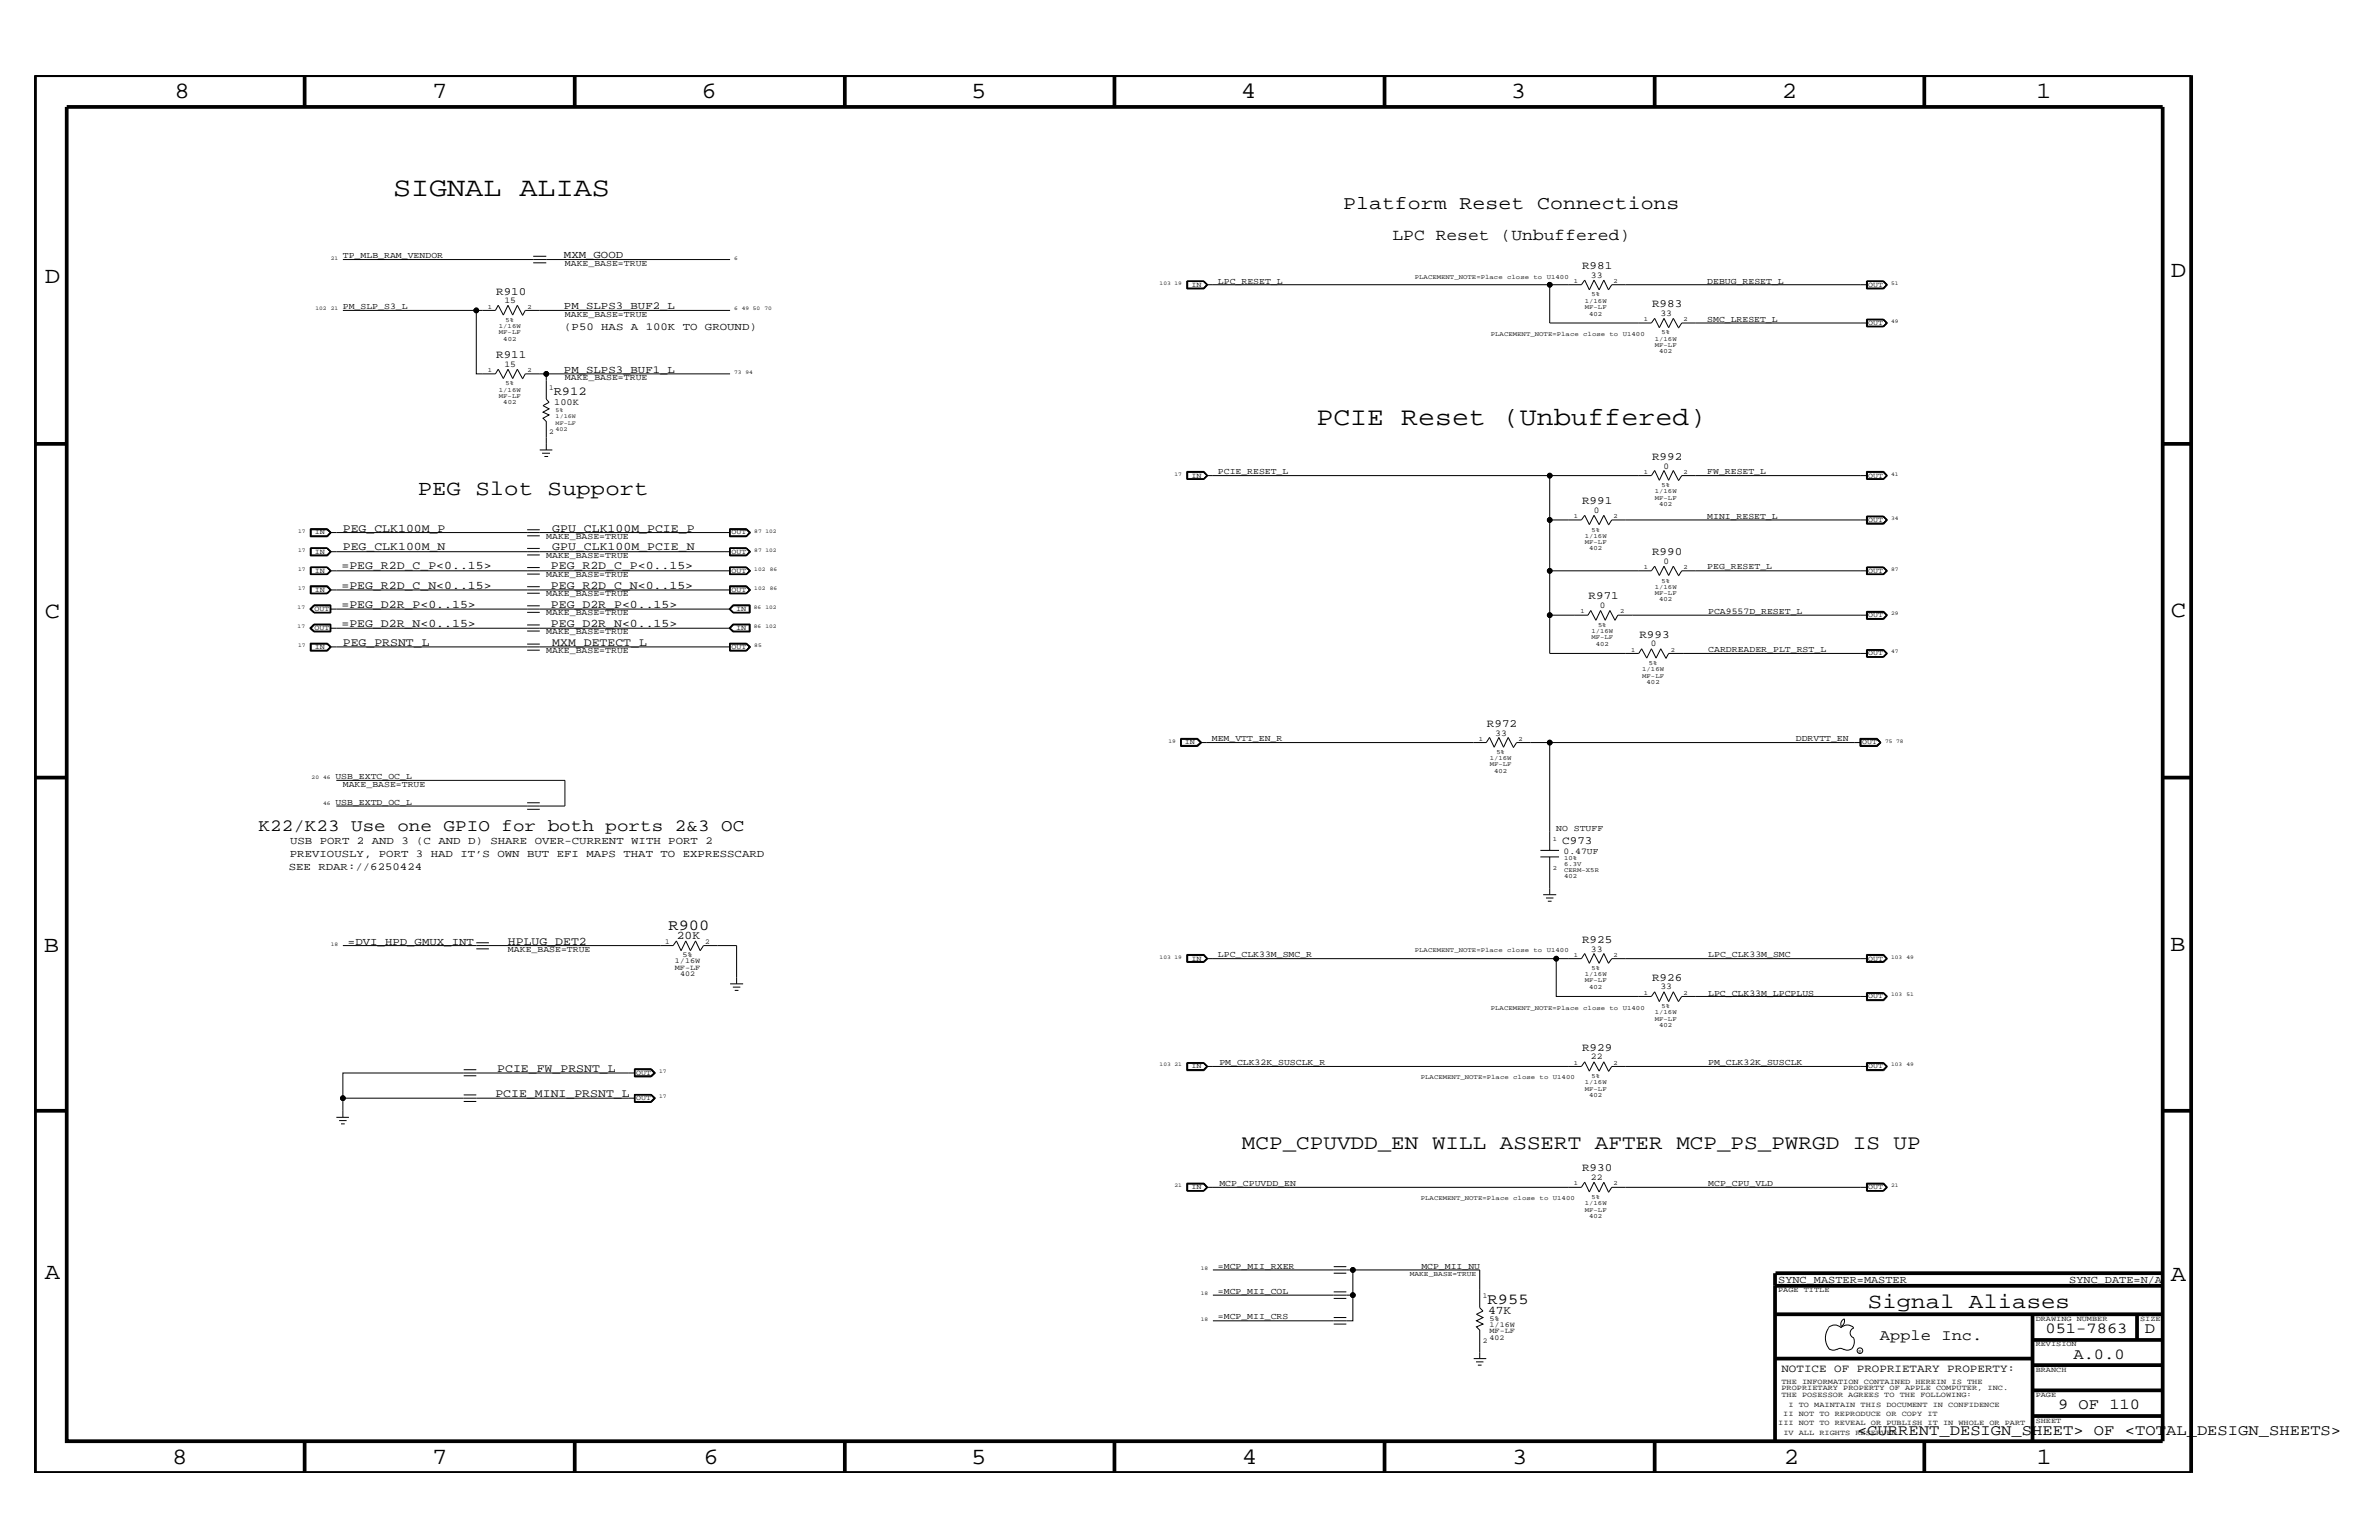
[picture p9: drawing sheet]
<svg xmlns="http://www.w3.org/2000/svg" width="432mm" height="279mm" viewBox="0 0 432 279" stroke-linecap="round" stroke-linejoin="round" font-family="sans-serif">
<defs><g id="words">
<text font-size="4.9" x="71.3" y="35.6">SIGNAL ALIAS</text>
<text font-size="4.7" x="238.9" y="77.1">PCIE Reset (Unbuffered)</text>
<g font-size="4.2">
<text x="31.7" y="17.8">8</text>
<text x="78.4" y="17.8">7</text>
<text x="127.3" y="17.8">6</text>
<text x="176.3" y="17.8">5</text>
<text x="225.2" y="17.8">4</text>
<text x="274.2" y="17.8">3</text>
<text x="323.4" y="17.8">2</text>
<text x="369.6" y="17.8">1</text>
<text x="8.1" y="51.3">D</text>
<text x="394" y="50.3">D</text>
<text x="8.1" y="112.1">C</text>
<text x="394" y="111.9">C</text>
<text x="8" y="172.7">B</text>
<text x="393.9" y="172.5">B</text>
<text x="8.1" y="232">A</text>
<text x="394" y="232.4">A</text>
<text x="31.3" y="265.6">8</text>
<text x="78.4" y="265.6">7</text>
<text x="127.7" y="265.6">6</text>
<text x="176.3" y="265.6">5</text>
<text x="225.4" y="265.6">4</text>
<text x="274.5" y="265.6">3</text>
<text x="323.8" y="265.6">2</text>
<text x="369.7" y="265.6">1</text>
</g>
<g font-size="3.9">
<text x="75.8" y="89.8">PEG Slot Support</text>
<text x="339" y="237.3">Signal Aliases</text>
</g>
<text font-size="3.7" x="225.4" y="208.5">MCP_CPUVDD_EN WILL ASSERT AFTER MCP_PS_PWRGD IS UP</text>
<text font-size="3.5" x="243.8" y="37.9">Platform Reset Connections</text>
<text font-size="3.1" x="46.9" y="150.8">K22/K23 Use one GPIO for both ports 2&amp;3 OC</text>
<text font-size="3" x="252.7" y="43.6">LPC Reset (Unbuffered)</text>
<g font-size="2.8">
<text x="121.3" y="168.7">R900</text>
<text x="270" y="236.6">R955</text>
<text x="341.2" y="243.1">Apple Inc.</text>
<text x="371.3" y="241.9">051-7863</text>
<text x="389.3" y="241.9">D</text>
<text x="376.3" y="246.5">A.0.0</text>
<text x="373.5" y="255.7">9 OF 110</text>
<text x="337.1" y="260.4">&lt;CURRENT_DESIGN_SHEET&gt; OF &lt;TOTAL_DESIGN_SHEETS&gt;</text>
</g>
<text font-size="2.2" x="100.5" y="71.7">R912</text>
<g font-size="2.1">
<text x="62.2" y="99.9">PEG_CLK100M_N</text>
<text x="62.2" y="96.5">PEG_CLK100M_P</text>
<text x="100.2" y="99.9">GPU_CLK100M_PCIE_N</text>
<text x="100.2" y="96.5">GPU_CLK100M_PCIE_P</text>
<text x="62" y="106.8">=PEG_R2D_C_N&lt;0..15&gt;</text>
<text x="62" y="103.3">=PEG_R2D_C_P&lt;0..15&gt;</text>
<text x="100" y="103.3">PEG_R2D_C_P&lt;0..15&gt;</text>
<text x="100" y="106.8">PEG_R2D_C_N&lt;0..15&gt;</text>
<text x="62" y="113.7">=PEG_D2R_N&lt;0..15&gt;</text>
<text x="62" y="110.3">=PEG_D2R_P&lt;0..15&gt;</text>
<text x="100" y="113.7">PEG_D2R_N&lt;0..15&gt;</text>
<text x="100" y="110.3">PEG_D2R_P&lt;0..15&gt;</text>
<text x="62.2" y="117.2">PEG_PRSNT_L</text>
<text x="100.2" y="117.2">MXM_DETECT_L</text>
<text x="92.2" y="171.4">HPLUG_DET2</text>
<text x="122.9" y="170.3">20K</text>
<text x="90.3" y="194.4">PCIE_FW_PRSNT_L</text>
<text x="89.9" y="199">PCIE_MINI_PRSNT_L</text>
<text x="270.1" y="238.4">47K</text>
</g>
<g font-size="2">
<text x="90" y="53.5">R910</text>
<text x="287.1" y="48.8">R981</text>
<text x="299.8" y="55.7">R983</text>
<text x="90" y="65">R911</text>
<text x="299.8" y="83.4">R992</text>
<text x="287.1" y="91.5">R991</text>
<text x="299.8" y="100.7">R990</text>
<text x="288.3" y="108.7">R971</text>
<text x="297.6" y="115.7">R993</text>
<text x="269.9" y="131.9">R972</text>
<text x="283.5" y="153.2">C973</text>
<text x="287.1" y="171.1">R925</text>
<text x="299.8" y="177.9">R926</text>
<text x="287.1" y="190.6">R929</text>
<text x="287.1" y="212.5">R930</text>
<text x="323.3" y="248.9">NOTICE OF PROPRIETARY PROPERTY:</text>
</g>
<g font-size="1.9">
<text x="102.4" y="46.8">MXM_GOOD</text>
<text x="102.4" y="56.1">PM_SLPS3_BUF2_L</text>
<text x="102.4" y="59.8">(P50 HAS A 100K TO GROUND)</text>
<text x="102.4" y="67.6">PM_SLPS3_BUF1_L</text>
<text x="52.6" y="155.5">PREVIOUSLY, PORT 3 HAD IT’S OWN BUT EFI MAPS THAT TO EXPRESSCARD</text>
<text x="52.7" y="153.2">USB PORT 2 AND 3 (C AND D) SHARE OVER-CURRENT WITH PORT 2</text>
<text x="52.4" y="157.8">SEE RDAR://6250424</text>
<text x="63.2" y="171.4">=DVI_HPD_GMUX_INT</text>
<text x="322.7" y="232.7">SYNC_MASTER=MASTER</text>
<text x="375.6" y="232.7">SYNC_DATE=N/A</text>
</g>
<text font-size="1.7" x="100.6" y="73.5">100K</text>
<g font-size="1.6">
<text x="62.2" y="46.8">TP_MLB_RAM_VENDOR</text>
<text x="102.5" y="48.2">MAKE_BASE=TRUE</text>
<text x="221.1" y="51.5">LPC_RESET_L</text>
<text x="288.8" y="50.4">33</text>
<text x="309.9" y="51.5">DEBUG_RESET_L</text>
<text x="62.2" y="56.1">PM_SLP_S3_L</text>
<text x="91.6" y="55.1">15</text>
<text x="102.5" y="57.4">MAKE_BASE=TRUE</text>
<text x="301.4" y="57.3">33</text>
<text x="309.9" y="58.4">SMC_LRESET_L</text>
<text x="91.6" y="66.6">15</text>
<text x="102.5" y="69">MAKE_BASE=TRUE</text>
<text x="221.1" y="86">PCIE_RESET_L</text>
<text x="301.9" y="85">0</text>
<text x="309.9" y="86">FW_RESET_L</text>
<text x="289.3" y="93.1">0</text>
<text x="309.9" y="94.1">MINI_RESET_L</text>
<text x="99.1" y="101.3">MAKE_BASE=TRUE</text>
<text x="99.1" y="97.8">MAKE_BASE=TRUE</text>
<text x="99.1" y="104.8">MAKE_BASE=TRUE</text>
<text x="301.9" y="102.3">0</text>
<text x="309.9" y="103.3">PEG_RESET_L</text>
<text x="99.1" y="108.1">MAKE_BASE=TRUE</text>
<text x="99.1" y="111.6">MAKE_BASE=TRUE</text>
<text x="290.4" y="110.3">0</text>
<text x="310" y="111.4">PCA9557D_RESET_L</text>
<text x="99.1" y="115.1">MAKE_BASE=TRUE</text>
<text x="99.1" y="118.6">MAKE_BASE=TRUE</text>
<text x="299.6" y="117.3">0</text>
<text x="310" y="118.3">CARDREADER_PLT_RST_L</text>
<text x="220" y="134.5">MEM_VTT_EN_R</text>
<text x="271.4" y="133.5">33</text>
<text x="326" y="134.5">DDRVTT_EN</text>
<text x="60.9" y="141.4">USB_EXTC_OC_L</text>
<text x="62.2" y="142.8">MAKE_BASE=TRUE</text>
<text x="60.9" y="146">USB_EXTD_OC_L</text>
<text x="282.4" y="150.8">NO STUFF</text>
<text x="283.8" y="154.9">0.47UF</text>
<text x="92.2" y="172.7">MAKE_BASE=TRUE</text>
<text x="221.1" y="173.7">LPC_CLK33M_SMC_R</text>
<text x="288.8" y="172.7">33</text>
<text x="310" y="173.7">LPC_CLK33M_SMC</text>
<text x="301.4" y="179.5">33</text>
<text x="310" y="180.6">LPC_CLK33M_LPCPLUS</text>
<text x="221.3" y="193.2">PM_CLK32K_SUSCLK_R</text>
<text x="288.8" y="192.2">22</text>
<text x="310" y="193.2">PM_CLK32K_SUSCLK</text>
<text x="221.3" y="215.2">MCP_CPUVDD_EN</text>
<text x="288.8" y="214.2">22</text>
<text x="310" y="215.2">MCP_CPU_VLD</text>
<text x="221.1" y="230.2">=MCP_MII_RXER</text>
<text x="258" y="230.2">MCP_MII_NU</text>
<text x="221.1" y="234.8">=MCP_MII_COL</text>
<text x="221.1" y="239.4">=MCP_MII_CRS</text>
</g>
<g font-size="1.4">
<text x="216.2" y="52">IN</text>
<text x="339.1" y="52">OUT</text>
<text x="339.1" y="59">OUT</text>
<text x="99.7" y="70.7">1</text>
<text x="99.7" y="78.8">2</text>
<text x="216.2" y="86.6">IN</text>
<text x="339.1" y="86.6">OUT</text>
<text x="339.1" y="94.7">OUT</text>
<text x="57.1" y="97">IN</text>
<text x="57.1" y="100.4">IN</text>
<text x="132.8" y="100.4">OUT</text>
<text x="132.8" y="97">OUT</text>
<text x="57.1" y="103.9">IN</text>
<text x="57.1" y="107.4">IN</text>
<text x="132.8" y="107.4">OUT</text>
<text x="132.8" y="103.9">OUT</text>
<text x="339.1" y="103.9">OUT</text>
<text x="57.1" y="110.9">OUT</text>
<text x="133.6" y="110.9">IN</text>
<text x="339.1" y="112">OUT</text>
<text x="57.1" y="114.3">OUT</text>
<text x="57.1" y="117.7">IN</text>
<text x="132.8" y="117.7">OUT</text>
<text x="133.6" y="114.3">IN</text>
<text x="339.1" y="118.9">OUT</text>
<text x="215.1" y="135.1">IN</text>
<text x="338" y="135.1">OUT</text>
<text x="120.7" y="171.2">1</text>
<text x="123.9" y="173.7">5%</text>
<text x="128" y="171.2">2</text>
<text x="122.5" y="174.8">1/16W</text>
<text x="122.5" y="176">MF-LF</text>
<text x="123.4" y="177.2">402</text>
<text x="216.2" y="174.3">IN</text>
<text x="339.1" y="174.3">OUT</text>
<text x="339.1" y="181.1">OUT</text>
<text x="115.5" y="195">OUT</text>
<text x="216.2" y="193.8">IN</text>
<text x="339.1" y="193.8">OUT</text>
<text x="115.5" y="199.6">OUT</text>
<text x="216.2" y="215.8">IN</text>
<text x="339.1" y="215.8">OUT</text>
<text x="269.2" y="235.6">1</text>
<text x="270.3" y="239.6">5%</text>
<text x="322.7" y="234.4">PAGE TITLE</text>
<text x="369.5" y="239.6">DRAWING NUMBER</text>
<text x="388.5" y="239.6">SIZE</text>
<text x="269.2" y="243.6">2</text>
<text x="270.3" y="241.9">MF-LF</text>
<text x="270.3" y="243.1">402</text>
<text x="270.3" y="240.7">1/16W</text>
<text x="369.5" y="244.2">REVISION</text>
<text x="323.3" y="251.1">THE INFORMATION CONTAINED HEREIN IS THE</text>
<text x="369.5" y="248.9">BRANCH</text>
<text x="323.3" y="253.4">THE POSESSOR AGREES TO THE FOLLOWING:</text>
<text x="323.3" y="252.3">PROPRIETARY PROPERTY OF APPLE COMPUTER, INC.</text>
<text x="323.7" y="256.9">II NOT TO REPRODUCE OR COPY IT</text>
<text x="324.6" y="255.2">I TO MAINTAIN THIS DOCUMENT IN CONFIDENCE</text>
<text x="369.5" y="253.4">PAGE</text>
<text x="322.7" y="258.6">III NOT TO REVEAL OR PUBLISH IT IN WHOLE OR PART</text>
<text x="323.7" y="260.4">IV ALL RIGHTS RESERVED</text>
<text x="369.5" y="258.1">SHEET</text>
</g>
<text font-size="1.3" x="255.9" y="231.5">MAKE_BASE=TRUE</text>
<g font-size="1.2">
<text x="256.8" y="50.6">PLACEMENT_NOTE=Place close to U1400</text>
<text x="285.7" y="51.3">1</text>
<text x="288.9" y="53.8">5%</text>
<text x="292.9" y="51.3">2</text>
<text x="88.6" y="56">1</text>
<text x="90.6" y="59.5">1/16W</text>
<text x="91.8" y="58.4">5%</text>
<text x="95.8" y="56">2</text>
<text x="287.7" y="54.9">1/16W</text>
<text x="287.7" y="56.1">MF-LF</text>
<text x="288.5" y="57.3">402</text>
<text x="298.4" y="58.3">1</text>
<text x="305.6" y="58.3">2</text>
<text x="90.6" y="60.6">MF-LF</text>
<text x="91.4" y="61.8">402</text>
<text x="270.6" y="60.9">PLACEMENT_NOTE=Place close to U1400</text>
<text x="300.4" y="63">MF-LF</text>
<text x="300.4" y="61.8">1/16W</text>
<text x="301.2" y="64.1">402</text>
<text x="301.6" y="60.6">5%</text>
<text x="88.6" y="67.5">1</text>
<text x="90.6" y="71.1">1/16W</text>
<text x="91.8" y="69.9">5%</text>
<text x="95.8" y="67.5">2</text>
<text x="90.6" y="72.2">MF-LF</text>
<text x="91.4" y="73.3">402</text>
<text x="298.4" y="86">1</text>
<text x="300.4" y="89.5">1/16W</text>
<text x="301.6" y="88.3">5%</text>
<text x="305.6" y="86">2</text>
<text x="285.7" y="94">1</text>
<text x="292.9" y="94">2</text>
<text x="300.4" y="90.7">MF-LF</text>
<text x="301.2" y="91.8">402</text>
<text x="287.7" y="98.7">MF-LF</text>
<text x="287.7" y="97.6">1/16W</text>
<text x="288.5" y="99.9">402</text>
<text x="288.9" y="96.5">5%</text>
<text x="298.4" y="103.2">1</text>
<text x="300.4" y="106.8">1/16W</text>
<text x="300.4" y="108">MF-LF</text>
<text x="301.6" y="105.7">5%</text>
<text x="305.6" y="103.2">2</text>
<text x="286.9" y="111.3">1</text>
<text x="290.1" y="113.7">5%</text>
<text x="294" y="111.3">2</text>
<text x="301.2" y="109.1">402</text>
<text x="288.8" y="116">MF-LF</text>
<text x="288.8" y="114.8">1/16W</text>
<text x="289.6" y="117.2">402</text>
<text x="296.1" y="118.2">1</text>
<text x="303.3" y="118.2">2</text>
<text x="298.1" y="121.8">1/16W</text>
<text x="298.1" y="123">MF-LF</text>
<text x="298.9" y="124.1">402</text>
<text x="299.3" y="120.7">5%</text>
<text x="268.4" y="134.4">1</text>
<text x="270.4" y="138">1/16W</text>
<text x="271.6" y="136.8">5%</text>
<text x="275.6" y="134.4">2</text>
<text x="270.4" y="139.1">MF-LF</text>
<text x="271.2" y="140.2">402</text>
<text x="281.9" y="152.6">1</text>
<text x="281.9" y="157.8">2</text>
<text x="283.9" y="159.4">402</text>
<text x="283.9" y="156.1">10%</text>
<text x="283.9" y="158.2">CERM-X5R</text>
<text x="283.9" y="157.1">6.3V</text>
<text x="256.8" y="172.7">PLACEMENT_NOTE=Place close to U1400</text>
<text x="285.7" y="173.6">1</text>
<text x="292.9" y="173.6">2</text>
<text x="287.7" y="178.3">MF-LF</text>
<text x="287.7" y="177.2">1/16W</text>
<text x="288.5" y="179.4">402</text>
<text x="288.9" y="176">5%</text>
<text x="270.6" y="183.2">PLACEMENT_NOTE=Place close to U1400</text>
<text x="298.4" y="180.5">1</text>
<text x="300.4" y="185.2">MF-LF</text>
<text x="300.4" y="184">1/16W</text>
<text x="301.6" y="182.9">5%</text>
<text x="305.6" y="180.5">2</text>
<text x="301.2" y="186.4">402</text>
<text x="257.9" y="195.8">PLACEMENT_NOTE=Place close to U1400</text>
<text x="285.7" y="193.2">1</text>
<text x="287.7" y="197.9">MF-LF</text>
<text x="287.7" y="196.7">1/16W</text>
<text x="288.9" y="195.6">5%</text>
<text x="292.9" y="193.2">2</text>
<text x="288.5" y="199">402</text>
<text x="285.7" y="215.1">1</text>
<text x="292.9" y="215.1">2</text>
<text x="257.9" y="217.7">PLACEMENT_NOTE=Place close to U1400</text>
<text x="287.7" y="219.8">MF-LF</text>
<text x="287.7" y="218.6">1/16W</text>
<text x="288.5" y="220.9">402</text>
<text x="288.9" y="217.5">5%</text>
</g>
<g font-size="1.1">
<text x="100.8" y="74.8">5%</text>
<text x="100.8" y="75.9">1/16W</text>
<text x="100.8" y="77.1">MF-LF</text>
<text x="100.8" y="78.2">402</text>
</g>
<g font-size="1">
<text x="60" y="47.1">21</text>
<text x="133.3" y="47.1">6</text>
<text x="210.5" y="51.7">103 19</text>
<text x="343.2" y="51.7">51</text>
<text x="57.2" y="56.3">102</text>
<text x="60" y="56.3">21</text>
<text x="133.3" y="56.3">6 49 50</text>
<text x="138.8" y="56.3">70</text>
<text x="343.2" y="58.6">49</text>
<text x="133.3" y="67.8">73 94</text>
<text x="213.2" y="86.3">17</text>
<text x="343.2" y="86.3">41</text>
<text x="343.2" y="94.3">34</text>
<text x="54.1" y="100.1">17</text>
<text x="54.1" y="96.6">17</text>
<text x="136.9" y="96.6">87 102</text>
<text x="136.9" y="100.1">87 102</text>
<text x="54.1" y="107">17</text>
<text x="54.1" y="103.6">17</text>
<text x="136.9" y="103.6">102</text>
<text x="136.9" y="107">102</text>
<text x="139.7" y="103.6">86</text>
<text x="139.7" y="107">86</text>
<text x="343.2" y="103.6">87</text>
<text x="54" y="114">17</text>
<text x="54" y="110.5">17</text>
<text x="136.8" y="114">86</text>
<text x="136.8" y="110.5">86</text>
<text x="138.9" y="114">102</text>
<text x="138.9" y="110.5">102</text>
<text x="343.2" y="111.6">29</text>
<text x="54.1" y="117.4">17</text>
<text x="136.9" y="117.4">85</text>
<text x="343.2" y="118.6">47</text>
<text x="212.1" y="134.7">19</text>
<text x="342.1" y="134.7">75 78</text>
<text x="56.6" y="141.4">20</text>
<text x="58.7" y="141.4">46</text>
<text x="58.7" y="146">46</text>
<text x="60" y="171.6">18</text>
<text x="210.5" y="173.9">103 19</text>
<text x="343.2" y="173.9">103</text>
<text x="346" y="173.9">49</text>
<text x="343.2" y="180.8">103</text>
<text x="346" y="180.8">51</text>
<text x="119.6" y="194.7">17</text>
<text x="210.5" y="193.5">103 21</text>
<text x="343.2" y="193.5">103</text>
<text x="346" y="193.5">49</text>
<text x="119.6" y="199.2">17</text>
<text x="213.2" y="215.4">21</text>
<text x="343.2" y="215.4">21</text>
<text x="217.9" y="230.4">18</text>
<text x="217.9" y="235">18</text>
<text x="217.9" y="239.6">18</text>
</g>
<text font-size=".9" x="337.3" y="245.4">R</text>
</g></defs>
<g fill="none" stroke="#000" stroke-width=".18">
<path d="M62.2 47.1h70.3M62.2 56.3h24.2M94.8 57.2l-.9-1.8-.8 1.8-.9-1.8-.8 1.8-1-1.8-.5 .9h-3.5v11.5h3.5l.5-.8 1 1.7 .8-1.7 .9 1.7 .8-1.7 .9 1.7M96.8 47.7h2.4M96.8 46.5h2.4M132.5 56.3h-37.2l-.5 .9M215.4 51h3.1l.7 .7-.7 .7h-3.1zM215.5 51v1.3h3M215.5 51.1h3l.5 .6M215.6 51.1h2.9l.5 .6-.5 .6h-2.9zM218.5 51l.6 .7-.6 .6M219 51.7l-.5 .6"/>
<path d="M219 51.7h62.3M338.8 57.9h3.1l.7 .7-.7 .7h-3.1zM338.8 51h3.1l.7 .7-.7 .7h-3.1zM338.9 51v1.3h2.9M338.9 51.1h2.9l.6 .6M338.9 57.9v1.4M338.9 58h2.9l.6 .6-.6 .6h-2.9M338.9 51.7h-46.4l-.6 .9-.8-1.8-.8 1.8-1-1.8-.8 1.8-.9-1.8-.6 .9h-5.7v6.9h18.4l.6-.8 .9 1.7 .8-1.7 .9 1.7 .8-1.7 .9 1.7M338.9 58.6h-33.7l-.6 .9M338.9 51.1v1.2h2.9l.6-.6M338.9 58v1.2M341.8 57.9l.7 .7-.7 .7"/>
<path d="M341.8 51l.7 .7-.7 .6M342.4 51.7l-.6 .6M99.2 67.8h-3.9l-.5 1M132.5 67.8h-33.3v4.6l.5 .6-1.1 .6 1.1 .6-1.1 .6 1.1 .5-1.1 .6 .6 .6v5.1M56.3 95.9h3.1l.7 .7-.7 .8h-3.1zM56.3 99.4h3.1l.7 .7-.7 .8h-3.1zM56.4 99.5h3l.5 .6M56.4 95.9v1.4h3M56.4 99.4v1.4h3M56.4 96h3l.5 .6M56.5 99.5h2.9l.5 .6-.5 .6h-2.9zM56.5 96.1h2.9l.5 .5-.5 .6h-2.9z"/>
<path d="M59.4 95.9l.6 .7-.6 .7M59.4 99.4l.6 .7-.6 .7M59.9 96.6h72.6M59.9 96.6l-.5 .7M95.7 99.5h2.3M95.7 97.2h2.3M95.7 96.1h2.3M98 81.6h2.3M98.4 82.2h1.4M98.8 82.8h.7M132.4 95.9h3.1l.7 .7-.7 .8h-3.1zM132.4 99.4h3.1l.7 .7-.7 .8h-3.1z"/>
<path d="M132.4 97.3h3.1M132.5 96.1h3l.5 .5-.5 .6h-3M135.5 99.5l.5 .6-.5 .6h-3M135.5 99.4l.7 .7-.7 .7M135.5 95.9l.7 .7-.7 .7M135.5 99.5h-3v1.3M135.5 97.3l.6-.7-.6-.6h-3v1.3M135.5 99.5l.6 .6-.6 .7M215.4 85.5h3.1l.7 .8-.7 .7h-3.1zM218.5 85.6l.5 .7M218.5 85.6h-3v1.4M218.5 85.6l.6 .7-.6 .7"/>
<path d="M219 86.3l-.5-.6h-2.9v1.2M219 86.3l-.5 .6h-3M219 86.3h80.7l.6-.9 .9 1.7 .8-1.7 .9 1.7 .8-1.7 .9 1.7M281.3 86.3v8M291.9 95.2l-.8-1.7-.8 1.7-1-1.7-.8 1.7-.9-1.7-.6 .8h-5.7v9.3M338.8 93.7h3.1l.7 .6-.7 .8h-3.1zM338.8 85.5h3.1l.7 .8-.7 .7h-3.1zM338.9 93.7h2.9l.6 .6-.6 .6h-2.9M338.9 86.3h-33.7l-.6 .9M338.9 94.3h-46.4l-.6 1M338.9 93.7v1.2M341.8 85.6h-2.9v1.4"/>
<path d="M341.8 85.6l.6 .7M341.8 93.7l.7 .6-.7 .7h-2.9v-1.3M341.8 85.6l.7 .7-.7 .7M342.4 86.3l-.6 .6h-2.9M342.4 86.3l-.6-.6h-2.9v1.2M56.2 110.5l.8-.8h3v1.5h-3zM56.3 116.7h3.1l.7 .7-.7 .7h-3.1zM56.3 106.3h3.1l.7 .7-.7 .7h-3.1zM56.3 102.9h3.1l.7 .7-.7 .6h-3.1zM56.4 107.7v-1.3h3l.6 .6-.6 .7M56.4 106.4h3l.5 .6M56.4 103h3l.5 .6"/>
<path d="M56.4 102.9v1.3M56.5 116.9h2.9l.5 .5-.5 .6h-2.9zM57 109.8h3M57 113.2h3v1.5h-3l-.8-.7zM57 114.6h3M57 113.3h3M57 109.8l-.7 .7 .7 .7M57 113.3l-.7 .7 .7 .6M57 109.8l-.6 .7 .6 .6h2.9v-1.3M57 113.3l-.6 .7 .6 .6M59.4 116.8l.5 .6M59.4 102.9l.6 .7-.6 .6"/>
<path d="M59.4 116.8l.6 .6-.6 .6M59.4 116.8h-3v1.2h3M59.9 103.6l-.5-.6h-2.9v1.2M59.9 107l-.5-.6h-2.9v1.2M59.9 113.3v1.3M59.9 109.9h-2.8l-.6 .6 .6 .6M59.9 113.4h-2.8l-.6 .6 .6 .5h2.8M59.9 100.1h72.6M59.9 107h72.6M59.9 103.6h72.6M59.9 110.5h72.6M59.9 114h72.6"/>
<path d="M59.9 117.4h72.6M59.9 107l-.5 .6h-3M59.9 103.6l-.5 .6h-3M59.9 100.1l-.5 .7M59.9 117.4l-.5 .6M95.7 100.7h2.3M95.7 107.6h2.3M95.7 106.4h2.3M95.7 104.2h2.3M95.7 103h2.3M95.7 111.1h2.3M95.7 109.9h2.3"/>
<path d="M95.7 114.5h2.3M95.7 113.4h2.3M95.7 118h2.3M95.7 116.9h2.3M132.4 106.4h3.1l.7 .6-.7 .7M132.4 116.8h3.1M132.4 106.3h3.1l.7 .7-.7 .7h-3.1zM132.4 116.7h3.1l.7 .7-.7 .7h-3.1zM132.4 100.8h3.1M132.4 118h3.1M132.5 116.9h3l.5 .5-.5 .6h-3M132.5 116.8v1.2"/>
<path d="M132.5 110.5l.6 .6M132.5 114l.6 .6M133 109.7h3.2v1.5h-3.2l-.7-.7zM133 113.2h3.2v1.5h-3.2l-.7-.7zM133.1 111.1h3M133.1 109.8l-.6 .7M133.1 113.3l-.6 .7M133.1 113.4h2.9v1.1h-2.9l-.6-.5zM133.1 109.8h3v1.4M133.1 113.3h3v1.3h-3M133.1 109.8l-.7 .7 .7 .7M133.1 113.3l-.7 .7 .7 .6"/>
<path d="M135.5 106.4l.5 .6-.5 .6M135.5 103l.5 .6-.5 .6M135.5 102.9l.7 .7-.7 .6M135.5 116.8l.7 .6-.7 .6M135.5 102.9h-3.1v1.3h3.1M135.5 106.4h-3v1.2h3M135.5 103h-3v1.2h3M135.5 106.4l.6 .6-.6 .6M135.5 103l.6 .6-.6 .6M135.5 116.8l.6 .6-.6 .6M136 111.1v-1.2h-2.9l-.6 .6 .6 .6M281.3 103.6h18.4l.6-.9 .9 1.7 .8-1.7 .9 1.7 .8-1.7 .9 1.7"/>
<path d="M281.3 103.6v15h16.2l.5-.9 .9 1.7 .8-1.7 .9 1.7 .8-1.7 1 1.7M281.3 111.6h6.9l.5-.8 1 1.7 .8-1.7 .9 1.7 .8-1.7 .9 1.7 .5-.9h45.3M338.8 110.9h3.1l.7 .7-.7 .8h-3.1zM338.8 117.9h3.1l.7 .7-.7 .6h-3.1zM338.8 102.9h3.1l.7 .7-.7 .6h-3.1zM338.9 103h2.9l.6 .6-.6 .6h-2.9M338.9 118h2.9l.6 .6-.6 .5h-2.9M338.9 102.9v1.3M338.9 110.9v1.4h2.9M338.9 117.9v1.3M338.9 111h2.9l.6 .6M338.9 111.1h2.9l.6 .5-.6 .6h-2.9z"/>
<path d="M338.9 103.6h-33.7l-.6 .9M338.9 118.6h-36l-.5 .9M338.9 103v1.2M338.9 118v1.1M341.8 110.9l.7 .7-.7 .7M341.8 102.9l.7 .7-.7 .6M341.8 117.9l.7 .7-.7 .6M342.4 111.6l-.6 .7M214.3 134h3.1l.7 .7-.7 .7h-3.1zM214.3 134h3.1M214.4 134v1.3h3l.5-.6-.5-.7M214.4 134.1h2.9l.6 .6"/>
<path d="M217.4 134l.6 .7-.6 .7M217.9 134.7h51.9l.6-.9 .8 1.8 .9-1.8 .8 1.8 .8-1.8 1 1.8M217.9 134.7l-.6 .5h-2.9M281.3 134.7v19.6M337.6 134h3.1l.7 .7-.7 .7h-3.1zM337.8 134v1.3h2.8l.7-.6-.7-.7M337.8 134.7h-62.5l-.6 1M337.8 134.1h2.8l.6 .6-.6 .5h-2.8M341.4 134.7l-.7-.7h-3v1.4M61 141.6h41.5v4.6h-41.5M95.7 146.8h2.3M95.7 145.6h2.3"/>
<path d="M279.6 155.5h3.4M279.6 154.3h3.4M281.3 155.5v6.8M62.2 171.6h60l.6-.9 .8 1.8 .9-1.8 .8 1.8 .9-1.8 .9 1.8 .6-.9h6v6.9M86.4 172.1h2.3M86.4 171h2.3M132.5 178.5h2.4M133 179.1h1.4M133.4 179.7h.6M215.4 173.2h3.1l.7 .7-.7 .7h-3.1zM215.6 173.3h2.9l.5 .6-.5 .5h-2.9zM218.5 173.2l.5 .7"/>
<path d="M218.5 173.2h-3v1.3h3M218.5 173.2l.6 .7-.6 .6M219 173.9l-.5 .6M219 173.9h68l.6-.9 .9 1.8 .8-1.8 1 1.8 .8-1.8 .8 1.8 .6-.9h46.4M280.1 162.3h2.4M280.6 162.9h1.4M280.9 163.5h.7M282.5 173.9v6.9h17.2l.6-.9 .9 1.8 .8-1.8 .9 1.8 .8-1.8 .9 1.8 .6-.9h33.7M338.8 173.2h3.1l.7 .7-.7 .7h-3.1zM338.9 173.3h2.9l.6 .6-.6 .5h-2.9zM341.8 173.2h-2.9v1.3h2.9M341.8 173.2l.6 .7"/>
<path d="M341.8 173.2l.7 .7-.7 .6M342.4 173.9l-.6 .6M62.2 199.2v3.5M84.2 199.8h2.2M84.2 198.7h2.2M84.2 195.2h2.2M84.2 194.1h2.2M115.2 194h3M115.2 193.9h3l.8 .8-.8 .6h-3zM115.2 198.6h3l.8 .6-.8 .8h-3zM115.2 199.9h3M115.2 194v1.3h3l.6-.6-.6-.7"/>
<path d="M115.2 194.7h-53v4.5h53M115.2 194.1h2.9l.6 .6-.6 .5h-2.9M118.1 198.7l.6 .5-.6 .6h-2.9M118.2 199.9l.6-.7-.6-.5h-3v1.2M118.2 198.6l.7 .6-.7 .7M118.2 194l.7 .7-.7 .6M215.4 192.8h3.1l.7 .7-.7 .7h-3.1zM215.5 192.8v1.4h3l.6-.7-.6-.7M215.5 192.9h3l.5 .6M219 193.5l-.5-.6h-2.9v1.2M219 193.5l-.5 .6h-3M219 193.5h68l.6-.9 .9 1.7 .8-1.7 1 1.7 .8-1.7 .8 1.7"/>
<path d="M338.8 180.1h3.1l.7 .7-.7 .7h-3.1zM338.8 192.8h3.1l.7 .7-.7 .7h-3.1zM338.9 192.9h2.9l.6 .6-.6 .6h-2.9M338.9 192.8v1.4h2.9l.7-.7-.7-.7M338.9 180.1v1.4h2.9M338.9 180.2h2.9l.6 .6M338.9 193.5h-46.4l-.6 .9M338.9 180.2v1.2h2.9l.6-.6M338.9 192.9v1.2M341.8 180.1l.7 .7-.7 .7M342.4 180.8l-.6 .7M61 202.7h2.3"/>
<path d="M61.6 203.3h1.3M61.9 203.9h.7M215.4 214.7h3.1l.7 .7-.7 .7h-3.1zM218.5 214.7l.5 .7M218.5 214.7h-3v1.4M218.5 214.7l.6 .7-.6 .7M219 215.4l-.5-.6h-2.9v1.2M219 215.4l-.5 .6h-3M219 215.4h68l.6-.9 .9 1.8 .8-1.8 1 1.8 .8-1.8 .8 1.8M338.8 214.7h3.1l.7 .7-.7 .7h-3.1zM338.9 215.4h-46.4l-.6 .9M341.8 214.7h-2.9v1.4"/>
<path d="M341.8 214.7l.6 .7M341.8 214.7l.7 .7-.7 .7M342.4 215.4l-.6 .6h-2.9M342.4 215.4l-.6-.6h-2.9v1.2M220.1 235h25.4v4.6h-25.4M220.1 230.4h25.4v4.6M242.1 231h2.3M242.1 229.8h2.3M242.1 235.6h2.3M242.1 234.4h2.3M242.1 239h2.3M245.5 230.4h23.1v6.9l.6 .6-1.2 .5 1.2 .6-1.2 .6 1.2 .6-1.2 .5 .6 .6v5.2"/>
<path d="M334.7 239.3l.1 .3a1.19 1.19 0 0 1-.6 1.1M334.8 239.3a1.02 1.02 0 0 0-.6 1.3M242.1 240.2h2.3M267.5 246.5h2.3M267.9 247.1h1.4M268.2 247.7h.7M331.9 240.9a1.61 1.61 0 0 1 2.3 0 1.58 1.58 0 0 1 2.3 0M331.9 241a3.1 3.1 0 0 0 .2 3.9M332.1 244.8l.7 .2 .6-.2M333.4 244.9l.6-.3 .7 .3M334.6 244.8l.7 .2 .7-.2M336.5 242.8l.1 .6a1.95 1.95 0 0 1-.6 1.4"/>
<path d="M336.5 240.9a.93 .93 0 0 0-.7 .9 .93 .93 0 0 0 .7 .9"/>
<circle cx="86.4" cy="56.3" r=".42"/>
<circle cx="281.3" cy="51.7" r=".42"/>
<circle cx="99.2" cy="67.8" r=".42"/>
<circle cx="281.3" cy="94.3" r=".42"/>
<circle cx="281.3" cy="86.3" r=".42"/>
<circle cx="281.3" cy="103.6" r=".42"/>
<circle cx="281.3" cy="111.6" r=".42"/>
<circle cx="281.3" cy="134.7" r=".42"/>
<circle cx="282.5" cy="173.9" r=".42"/>
<circle cx="62.2" cy="199.2" r=".42"/>
<circle cx="245.5" cy="235" r=".42"/>
<circle cx="245.5" cy="230.4" r=".42"/>
<circle cx="337.6" cy="245.1" r=".51"/>
</g>
<g fill="none" stroke="#000" stroke-width=".68" stroke-linecap="butt">
<path d="M6.4 13.6h391.3v253.6h-391.3zM12.1 19.4h380.4v242.1h-380.4zM55.3 13.6v5.8M104.3 13.6v5.8M153.3 13.6v5.8M202.3 13.6v5.8M251.3 13.6v5.8M300.3 13.6v5.8M349.3 13.6v5.8M6.4 80.5h5.7M392.5 80.5h5.2M6.4 141.1h5.7"/>
<path d="M392.5 141.1h5.2M6.4 201.5h5.7M392.5 201.5h5.2M322.2 231v30.5M322.2 233.3h70.3M322.2 238.4h70.3M322.3 231h70.2M368.9 238.4v23.1M387.9 238.4v4.7M322.2 246.5h46.7M368.9 256.9h23.6M368.9 252.2h23.6"/>
<path d="M368.9 247.7h23.6M368.9 243.1h23.6M55.3 261.5v5.7M104.3 261.5v5.7M153.3 261.5v5.7M202.3 261.7v5.5M251.3 261.5v5.7M300.3 261.5v5.7M349.3 261.5v5.7"/>
</g>
<g fill="#000">
<circle cx="86.4" cy="56.3" r=".42"/>
<circle cx="281.3" cy="51.7" r=".42"/>
<circle cx="99.2" cy="67.8" r=".42"/>
<circle cx="281.3" cy="94.3" r=".42"/>
<circle cx="281.3" cy="86.3" r=".42"/>
<circle cx="281.3" cy="103.6" r=".42"/>
<circle cx="281.3" cy="111.6" r=".42"/>
<circle cx="281.3" cy="134.7" r=".42"/>
<circle cx="282.5" cy="173.9" r=".42"/>
<circle cx="62.2" cy="199.2" r=".42"/>
<circle cx="245.5" cy="235" r=".42"/>
<circle cx="245.5" cy="230.4" r=".42"/>
</g>
<use href="#words"/>
</svg>
